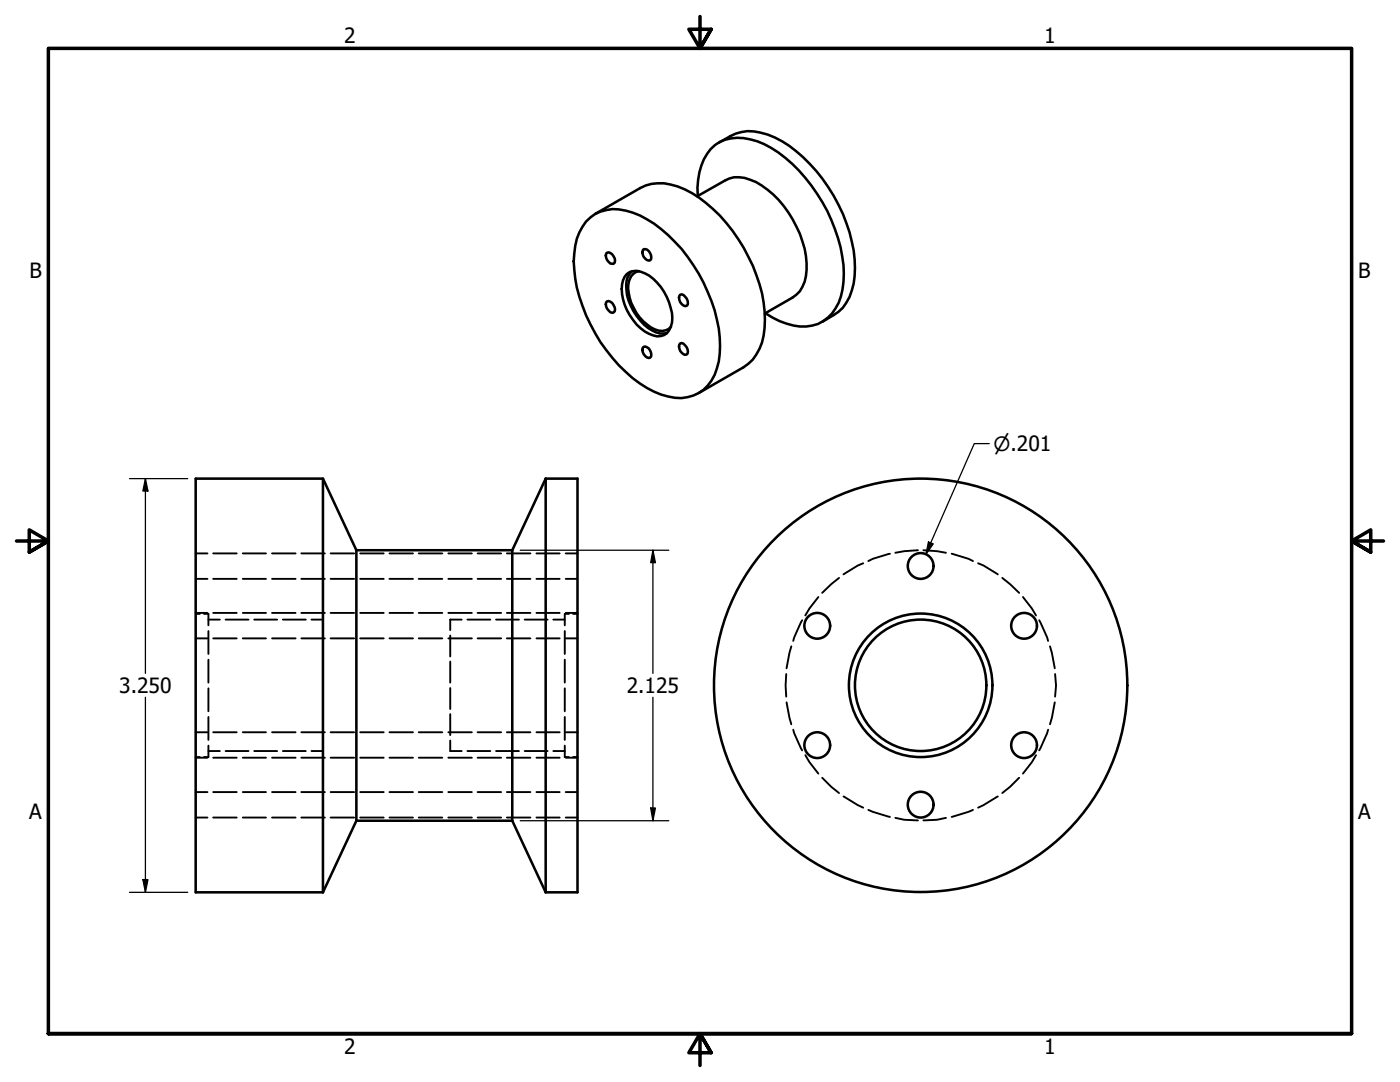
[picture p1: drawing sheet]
<svg xmlns="http://www.w3.org/2000/svg" width="279mm" height="216mm" viewBox="0 0 279 216" stroke-linecap="round" stroke-linejoin="round" font-family="sans-serif">
<defs><g id="words">
<g font-size="4.2">
<text x="68.7" y="8.6">2</text>
<text x="208.4" y="8.6">1</text>
<text x="5.9" y="55.5">B</text>
<text x="271.1" y="55.5">B</text>
<text x="23.8" y="138.3">3.250</text>
<text x="125.1" y="138.3">2.125</text>
<text x="5.8" y="163.4">A</text>
<text x="271" y="163.4">A</text>
<text x="68.7" y="210.3">2</text>
<text x="208.4" y="210.3">1</text>
</g>
<text font-size="3.9" x="198.2" y="90">⌀.201</text>
</g></defs>
<!-- layer: Hidden (ANSI) -->
<g fill="none" stroke="#000" stroke-width=".38">
<path d="M39.1 110.4h2.3M39.1 115.5h2.3M42.5 110.4h4.7M42.5 115.5h4.7M48.5 110.4h4.6M48.5 115.5h4.6M54.3 110.4h4.7M54.3 115.5h4.7M60.1 110.4h4.7M60.1 115.5h4.7M66 110.4h4.7M66 115.5h4.7"/>
<path d="M71.9 110.4h4.7M71.9 115.5h4.7M77.7 110.4h4.7M77.7 115.5h4.7M83.6 110.4h4.7M83.6 115.5h4.7M89.5 110.4h4.7M89.5 115.5h4.7M95.3 110.4h4.7M95.3 115.5h4.7M101.2 110.4h4.7M101.2 115.5h4.7"/>
<path d="M107.1 110.4h4.6M107.1 115.5h4.6M112.9 110.4h2.4M112.9 115.5h2.4M163.3 119.1l-1.8 2.3-.8 1.4M167.4 115.3l-1.5 1.3-1.8 1.7M172.3 112.4l-1.1 .4-2.9 1.8M177.6 110.5l-3.4 1-.9 .5M183.2 109.8l-2.7 .2-1.8 .3M184.3 109.8l2.7 .2 1.8 .3M189.9 110.5l3.4 1 .9 .5M195.2 112.4l1.1 .4 2.8 1.8"/>
<path d="M200 115.3l1.6 1.3 1.8 1.7M204.2 119.1l1.7 2.3 .9 1.4M39.1 122.5h.8M39.1 122.3h2.3M39.1 127.4h2.3M40.7 122.5h.9v2.3M41.6 123.6h2.3M41.6 125.9v4.6M41.6 131.6v4.6M41.6 137.4v4.5M42.5 122.3h4.7M42.5 127.4h4.7"/>
<path d="M45 123.6h4.6M48.5 122.3h4.6M48.5 127.4h4.6M50.7 123.6h4.6M54.3 122.3h4.7M54.3 127.4h4.7M56.5 123.6h4.5M60.1 122.3h4.7M60.1 127.4h4.7M62.2 123.6h2.3M66 122.3h4.7M66 127.4h4.7"/>
<path d="M71.9 122.3h4.7M71.9 127.4h4.7M77.7 122.3h4.7M77.7 127.4h4.7M83.6 122.3h4.7M83.6 127.4h4.7M89.5 122.3h4.7M89.5 127.4h4.7M89.9 126.8v4.2M89.9 132v4.2M89.9 137.3v4.2M92.1 123.6h-2.2v2.1"/>
<path d="M93.3 123.6h4.6M95.3 122.3h4.7M95.3 127.4h4.7M99 123.6h4.6M101.2 122.3h4.7M101.2 127.4h4.7M104.7 123.6h4.6M107.1 122.3h4.6M107.1 127.4h4.6M110.4 123.6h2.3M112.7 125.9v4.6M112.7 131.6v4.6"/>
<path d="M112.7 137.4v4.5M112.9 122.3h2.4M112.9 127.4h2.4M113.5 122.5h-.8v2.3M114.4 122.5h.9M156.9 134.5l-.1 2.3 .1 2.2M157.9 129l-.9 4.3M160.1 123.8l-1.6 3.4-.2 .7M207.4 123.8l1.6 3.4 .2 .7M209.5 129l1 4.3M210.6 134.5l.2 2.3-.2 2.2M39.1 151.1h.8"/>
<path d="M39.1 146.1h2.3M39.1 151.2h2.3M39.1 158.1h2.3M41.6 148.8v2.3h-.9M41.6 149.9h2.3M41.6 143.1v4.5M42.5 146.1h4.7M42.5 151.2h4.7M42.5 158.1h4.7M45 149.9h4.6M48.5 146.1h4.6M48.5 151.2h4.6"/>
<path d="M48.5 158.1h4.6M50.7 149.9h4.6M54.3 146.1h4.7M54.3 151.2h4.7M54.3 158.1h4.7M56.5 149.9h4.5M60.1 146.1h4.7M60.1 151.2h4.7M60.1 158.1h4.7M62.2 149.9h2.3M66 146.1h4.7M66 151.2h4.7"/>
<path d="M66 158.1h4.7M71.9 146.1h4.7M71.9 151.2h4.7M71.9 158.1h4.7M77.7 146.1h4.7M77.7 151.2h4.7M77.7 158.1h4.7M83.6 146.1h4.7M83.6 151.2h4.7M83.6 158.1h4.7M89.5 146.1h4.7M89.5 151.2h4.7"/>
<path d="M89.5 158.1h4.7M89.9 142.5v4.2M89.9 147.8v2.1h2.2M93.3 149.9h4.6M95.3 146.1h4.7M95.3 151.2h4.7M95.3 158.1h4.7M99 149.9h4.6M101.2 146.1h4.7M101.2 151.2h4.7M101.2 158.1h4.7M104.7 149.9h4.6"/>
<path d="M107.1 146.1h4.6M107.1 151.2h4.6M107.1 158.1h4.6M110.4 149.9h2.3M112.7 143.1v4.5M112.7 148.8v2.3h.8M112.9 146.1h2.4M112.9 151.2h2.4M112.9 158.1h2.4M114.4 151.1h.9M157 140.1l.9 4.4M158.3 145.6l.2 .7 1.6 3.4"/>
<path d="M160.7 150.7l.8 1.4 1.8 2.3M164.1 155.2l1.8 1.8 1.5 1.2M168.3 158.9l4 2.3M199.1 158.9l-3.9 2.3M203.4 155.2l-1.8 1.8-1.6 1.2M206.8 150.7l-.9 1.4-1.7 2.3M209.2 145.6l-.2 .7-1.6 3.4M210.5 140.1l-1 4.4M39.1 163.1h2.3M42.5 163.1h4.7M48.5 163.1h4.6M54.3 163.1h4.7"/>
<path d="M60.1 163.1h4.7M66 163.1h4.7M71.9 163.1h4.7M77.7 163.1h4.7M83.6 163.1h4.7M89.5 163.1h4.7M95.3 163.1h4.7M101.2 163.1h4.7M107.1 163.1h4.6M112.9 163.1h2.4M173.3 161.6l4.3 1.4M178.7 163.2l1.8 .4 2.7 .1"/>
<path d="M188.8 163.2l-1.8 .4-2.7 .1M194.2 161.6l-4.3 1.4"/>
</g>
<!-- layer: Visible (ANSI) -->
<g fill="none" stroke="#000" stroke-width=".51">
<path d="M139.1 39.2l5.6-3.2a5.2 5.2 0 0 1 5-.1 17.8 17.8 0 0 1 9.2 9.3 15.7 15.7 0 0 1 1.7 11 5.2 5.2 0 0 1-2.4 3.2l-5.5 3.1M139.3 39.1a11.9 11.9 0 0 1 3.4-10.1 8.8 8.8 0 0 1 8.4-.8 27.4 27.4 0 0 1 13 12.2 30.2 30.2 0 0 1 4.3 14.2 11.4 11.4 0 0 1-3.2 8.8 8 8 0 0 1-8.2 1.2l-1.4-.5-2.9-1.6M143.5 28.4a10 10 0 0 1 7-2.2 19 19 0 0 1 11.1 6.5 31.7 31.7 0 0 1 9 20.8 12.5 12.5 0 0 1-2.4 7.9l-.9 .8-3.2 2M117 44.2a8.2 8.2 0 0 1 9.2-1.8 25.7 25.7 0 0 1 12.2 10.5 31 31 0 0 1 5.3 16.1 11.5 11.5 0 0 1-3.3 8.8 8.4 8.4 0 0 1-8.4 .9 24.5 24.5 0 0 1-11-8.8 32.2 32.2 0 0 1-6.5-17.8 13.7 13.7 0 0 1 1.8-6.9zM118.8 42.7l9-5.2a9.5 9.5 0 0 1 8.9 .3 29 29 0 0 1 12.7 13.4 25.4 25.4 0 0 1 3 15.7 9.2 9.2 0 0 1-4 6.4l-9 5.1M121 50.6l.2-.2a1.51 1.51 0 0 1 1.5 2l-.3 .2a1.61 1.61 0 0 1-1.4-2zM125.1 54.7a3.2 3.2 0 0 1 3.6-.2 10.7 10.7 0 0 1 5.4 9.9 3 3 0 0 1-2.2 2.7 5.1 5.1 0 0 1-4-1.6 10.1 10.1 0 0 1-3.6-9.6zM126 54.2a3.9 3.9 0 0 0-1 3.8 10.9 10.9 0 0 0 5.9 8.3l.8 .2h1.4M127.5 54.1a3 3 0 0 0-2.2 3.4 9.9 9.9 0 0 0 5.4 8.2 2.69 2.69 0 0 0 3.2-.5M128.5 49.7a1.49 1.49 0 0 1 1.2 2.2 1.46 1.46 0 0 1-1.2-2.2zM135.8 58.8a1.11 1.11 0 0 1 1.2 .8 1.14 1.14 0 0 1 0 1.4 1.46 1.46 0 0 1-1.2-2.2zM121 60.3l.2-.2a1.51 1.51 0 0 1 1.5 2l-.3 .3a1.61 1.61 0 0 1-1.4-2.1z"/>
<path d="M128.3 69.4l.2-.2a1.43 1.43 0 0 1 1.2 2.2 1.51 1.51 0 0 1-1.4-2zM135.8 68.5a1.11 1.11 0 0 1 1.2 .8 1.14 1.14 0 0 1 0 1.4 1.46 1.46 0 0 1-1.2-2.2zM64.5 95.5v82.6M108.9 95.5v82.6M108.9 95.5h6.4v82.6h-6.4M108.9 95.5l-6.7 14.3M71.1 109.8l-6.6-14.3h-25.4v82.6h25.4M71.1 109.8v54M71.1 109.8h31.1M102.2 109.8v54M71.1 163.8l-6.6 14.3M71.1 163.8h31.1"/>
<path d="M102.2 163.8l6.7 14.3"/>
<circle cx="183.7" cy="112.9" r="2.57"/>
<circle cx="163.1" cy="124.9" r="2.57"/>
<circle cx="183.7" cy="136.7" r="41.2"/>
<circle cx="183.7" cy="136.7" r="14.3"/>
<circle cx="183.7" cy="136.7" r="13.1"/>
<circle cx="204.4" cy="124.9" r="2.57"/>
<circle cx="163.1" cy="148.7" r="2.57"/>
<circle cx="204.4" cy="148.7" r="2.57"/>
<circle cx="183.7" cy="160.6" r="2.57"/>
</g>
<!-- layer: Border (ANSI) -->
<path d="M139.7 3.3v6.4l-2.2-3.9h4.4l-2.2 3.9 2.2-3.9M3.3 107.9h6.4l-3.9-2.2v4.5l3.9-2.3-3.9 2.3M276.1 107.9h-6.4l3.9-2.2v4.5l-3.9-2.3 3.9 2.3M9.7 206.2v-196.5h260v196.5h-260h260M141.9 210.1l-2.2-3.9 2.2 3.9h-4.4l2.2-3.9v6.4" fill="none" stroke="#000" stroke-width=".7"/>
<!-- layer: Dimension (ANSI) -->
<g fill="none" stroke="#000" stroke-width=".25">
<path d="M25.8 95.5h11.7M29 95.5l.5 2.5h-1zM29 95.5v38.9M197.4 88.5h-3l-9.6 22.1M103.8 109.8h29.7M130.3 109.8l.5 2.5h-.9zM130.3 109.8v24.6M185.3 108.1l.9 .4-1.4 2.1zM29 139.1v39M130.3 139.1v24.7M25.8 178.1h11.7M28.5 175.5h1l-.5 2.6z"/>
<path d="M103.8 163.8h29.7M129.9 161.2h.9l-.5 2.6z"/>
</g>
<g fill="#000">
<path d="M29 95.5l.5 2.5h-1z" fill-rule="evenodd"/>
<path d="M130.3 109.8l.5 2.5h-.9z" fill-rule="evenodd"/>
<path d="M185.3 108.1l.9 .4-1.4 2.1z" fill-rule="evenodd"/>
<path d="M28.5 175.5h1l-.5 2.6z" fill-rule="evenodd"/>
<path d="M129.9 161.2h.9l-.5 2.6z" fill-rule="evenodd"/>
</g>
<use href="#words"/>
</svg>
